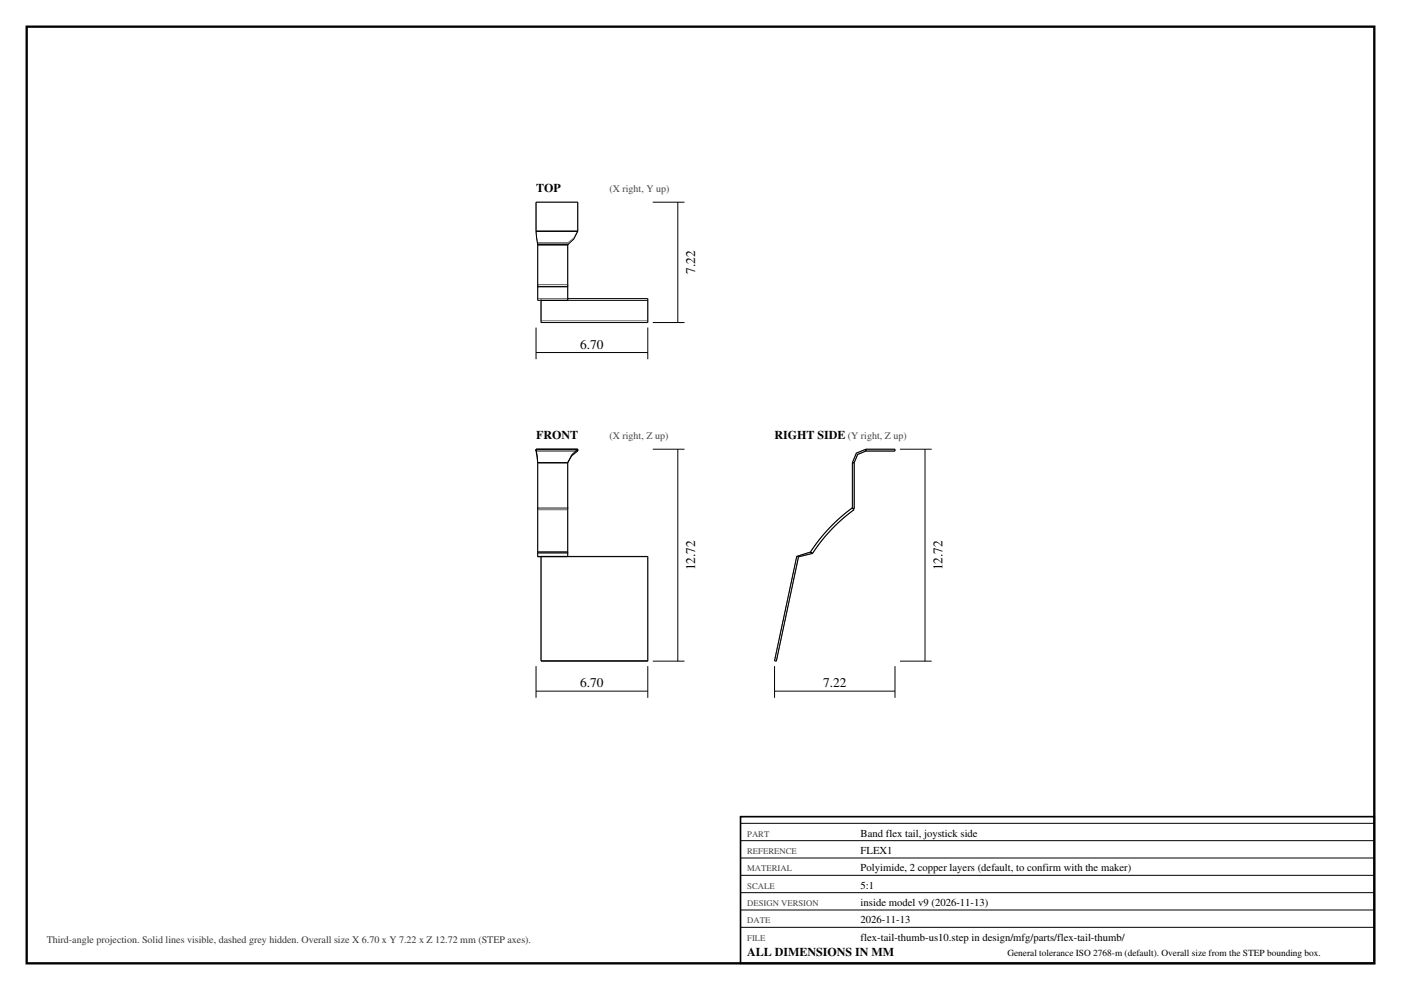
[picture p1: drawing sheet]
<svg xmlns="http://www.w3.org/2000/svg" width="420mm" height="297mm" viewBox="0 0 420 297" stroke-linecap="round" stroke-linejoin="round" font-family="sans-serif">
<defs><g id="words">
<g font-size="4">
<text x="208.4" y="82.2" transform="rotate(-90 208.4 82.2)">7.22</text>
<text x="173.9" y="104.6">6.70</text>
<text x="208.4" y="171.1" transform="rotate(-90 208.4 171.1)">12.72</text>
<text x="282.5" y="171.1" transform="rotate(-90 282.5 171.1)">12.72</text>
<text x="173.9" y="206.1">6.70</text>
<text x="246.8" y="206.1">7.22</text>
</g>
<g font-size="3.6">
<text x="160.7" y="57.7">TOP</text>
<text x="160.7" y="131.8">FRONT</text>
<text x="232.2" y="131.8">RIGHT SIDE</text>
<text x="224" y="286.8">ALL DIMENSIONS IN MM</text>
</g>
<g font-size="3.2">
<text x="258" y="251">Band flex tail, joystick side</text>
<text x="258" y="256.2">FLEX1</text>
<text x="258" y="261.4">Polyimide, 2 copper layers (default, to confirm with the maker)</text>
<text x="258" y="266.6">5:1</text>
<text x="258" y="271.8">inside model v9 (2026-11-13)</text>
<text x="258" y="277">2026-11-13</text>
<text x="258" y="282.2">flex-tail-thumb-us10.step in design/mfg/parts/flex-tail-thumb/</text>
</g>
<g font-size="3" fill="#444">
<text x="182.7" y="57.7">(X right, Y up)</text>
<text x="182.7" y="131.8">(X right, Z up)</text>
<text x="254.2" y="131.8">(Y right, Z up)</text>
</g>
<text font-size="3" fill="#333" x="14" y="283">Third-angle projection. Solid lines visible, dashed grey hidden. Overall size X 6.70 x Y 7.22 x Z 12.72 mm (STEP axes).</text>
<text font-size="2.8" x="302" y="286.8">General tolerance ISO 2768-m (default). Overall size from the STEP bounding box.</text>
<g font-size="2.6" fill="#444">
<text x="224" y="251">PART</text>
<text x="224" y="256.2">REFERENCE</text>
<text x="224" y="261.4">MATERIAL</text>
<text x="224" y="266.6">SCALE</text>
<text x="224" y="271.8">DESIGN VERSION</text>
<text x="224" y="277">DATE</text>
<text x="224" y="282.2">FILE</text>
</g>
</g></defs>
<path d="M8 8h404v281h-404z" fill="none" stroke="#000" stroke-width=".7" stroke-linecap="butt"/>
<g fill="none" stroke="#777" stroke-width=".3">
<path d="M160.7 69.4h12.5M160.7 69.4l.5 3.5M160.7 69.4v-8.7h12.5v8.7M161.2 72.9v.5M161.2 73.4h9M161.2 72.9h9M161.2 72.9v12.5M161.2 73.4h.1M170.2 72.9v.5M170.2 72.9v12.5M170.2 73.4h.1M173.2 69.4l-1.2 2-1.8 1.5"/>
<path d="M161.2 85.4h9M161.2 85.4v.6M161.2 89.6h9M161.2 85.4v4.2M161.2 89.6v.5M162.2 96.2v.6M162.2 89.6v6.6M162.2 89.6v.5M162.2 96.2h32M162.2 89.6h8M170.2 85.4v.6M170.2 85.4v4.2"/>
<path d="M170.2 89.6v.5M194.2 96.2v.6M194.2 89.6v6.6M160.7 134.8h12.5v.5h-12.5zM161.2 138.8h9v13.8h-9zM255.5 138.8v13.8h.6v-13.8M255.5 138.8h.6M259.6 135.3l-2.5 1-1 2.5M259.6 134.8l-2.9 1.2-1.2 2.8M259.6 134.8v.5M259.6 134.8h8.7v.5h-8.7M161.2 152.9h9"/>
<path d="M161.2 152.9v13.1M161.2 152.9v-.6h9v.6M170.2 152.9v13.1M161.2 166h9M161.2 165.6v.4M161.2 166v1M162.2 167v31.3M162.2 166.9v.1M162.2 167h32M162.2 167h8M170.2 165.6v.4M170.2 166v1"/>
<path d="M170.2 166.9v.1M194.2 167v31.3M194.2 166.9v.1M238.8 166.9l-6.6 31.3 .3 .1h.2l6.7-31.3M238.8 166.9l.6 .1M243 165.6a50.5 50.5 0 0 1 12.6-13.3l.4 .6a49.8 49.8 0 0 0-12.4 13.1M243 165.6l.6 .4M243 165.6l-4.2 1.3M243.6 166l-4.2 1"/>
</g>
<g fill="none" stroke="#000" stroke-width=".3">
<path d="M160.7 69.4l.5 4M160.7 69.4h12.5M160.7 69.4v-8.7h12.5v8.7M161.2 73.4h9M161.2 73.4v12.6M170.2 73.4v12.6M173.2 69.4l-1.2 2.3-1.8 1.7M195.7 60.7h9.5M203.2 60.7v36.1M160.7 98.3v9.5M161.2 86h9M161.2 86v4.1h9v-4.1"/>
<path d="M162.2 90.1h32v6.7h-32zM170.2 89.6h24v.5M194.2 98.3v9.5M195.7 96.8h9.5M160.7 105.8h33.5M160.7 134.8l.5 4M160.7 134.8h12.5M161.2 138.8v13.8M161.2 138.8h9M170.2 138.8v13.8M173.2 134.8v.5l-1.8 1.5-1.2 2M173.2 134.8l-1.8 1.7-1.2 2.3"/>
<path d="M195.7 134.8h9.5M203.2 134.8v63.5M255.5 138.8v13.8h.6v-13.8M255.5 138.8h.6M259.6 135.3l-2.5 1-1 2.5M259.6 134.8l-2.9 1.2-1.2 2.8M259.6 134.8v.5M259.6 134.8h8.7v.5h-8.7M269.8 134.8h9.5M277.3 134.8v63.5M161.2 152.3v13.3M170.2 152.3v13.3"/>
<path d="M161.2 165.6h9M161.2 166.9l1 .1M161.2 165.6v1.3M170.2 165.6v1.3h-9M238.8 166.9l-6.6 31.3 .3 .1h.2l6.7-31.3M238.8 166.9l.6 .1M243 165.6a50.5 50.5 0 0 1 12.6-13.3l.4 .6a49.8 49.8 0 0 0-12.4 13.1M243 165.6l.6 .4M243 165.6l-4.2 1.3M243.6 166l-4.2 1M160.7 199.8v9.5M162.2 198.2h32"/>
<path d="M162.2 198.2v-31.3h32v31.3M194.2 199.8v9.5M195.7 198.3h9.5M232.2 199.8v9.5M268.3 199.8v9.5M269.8 198.3h9.5M160.7 207.3h33.5M232.2 207.3h36.1M222 247h190M222 252.2h190M222 257.4h190M222 262.6h190"/>
<path d="M222 267.8h190M222 273h190M222 278.2h190"/>
</g>
<path d="M222 245h190v44h-190z" fill="none" stroke="#000" stroke-width=".5"/>
<use href="#words"/>
</svg>
